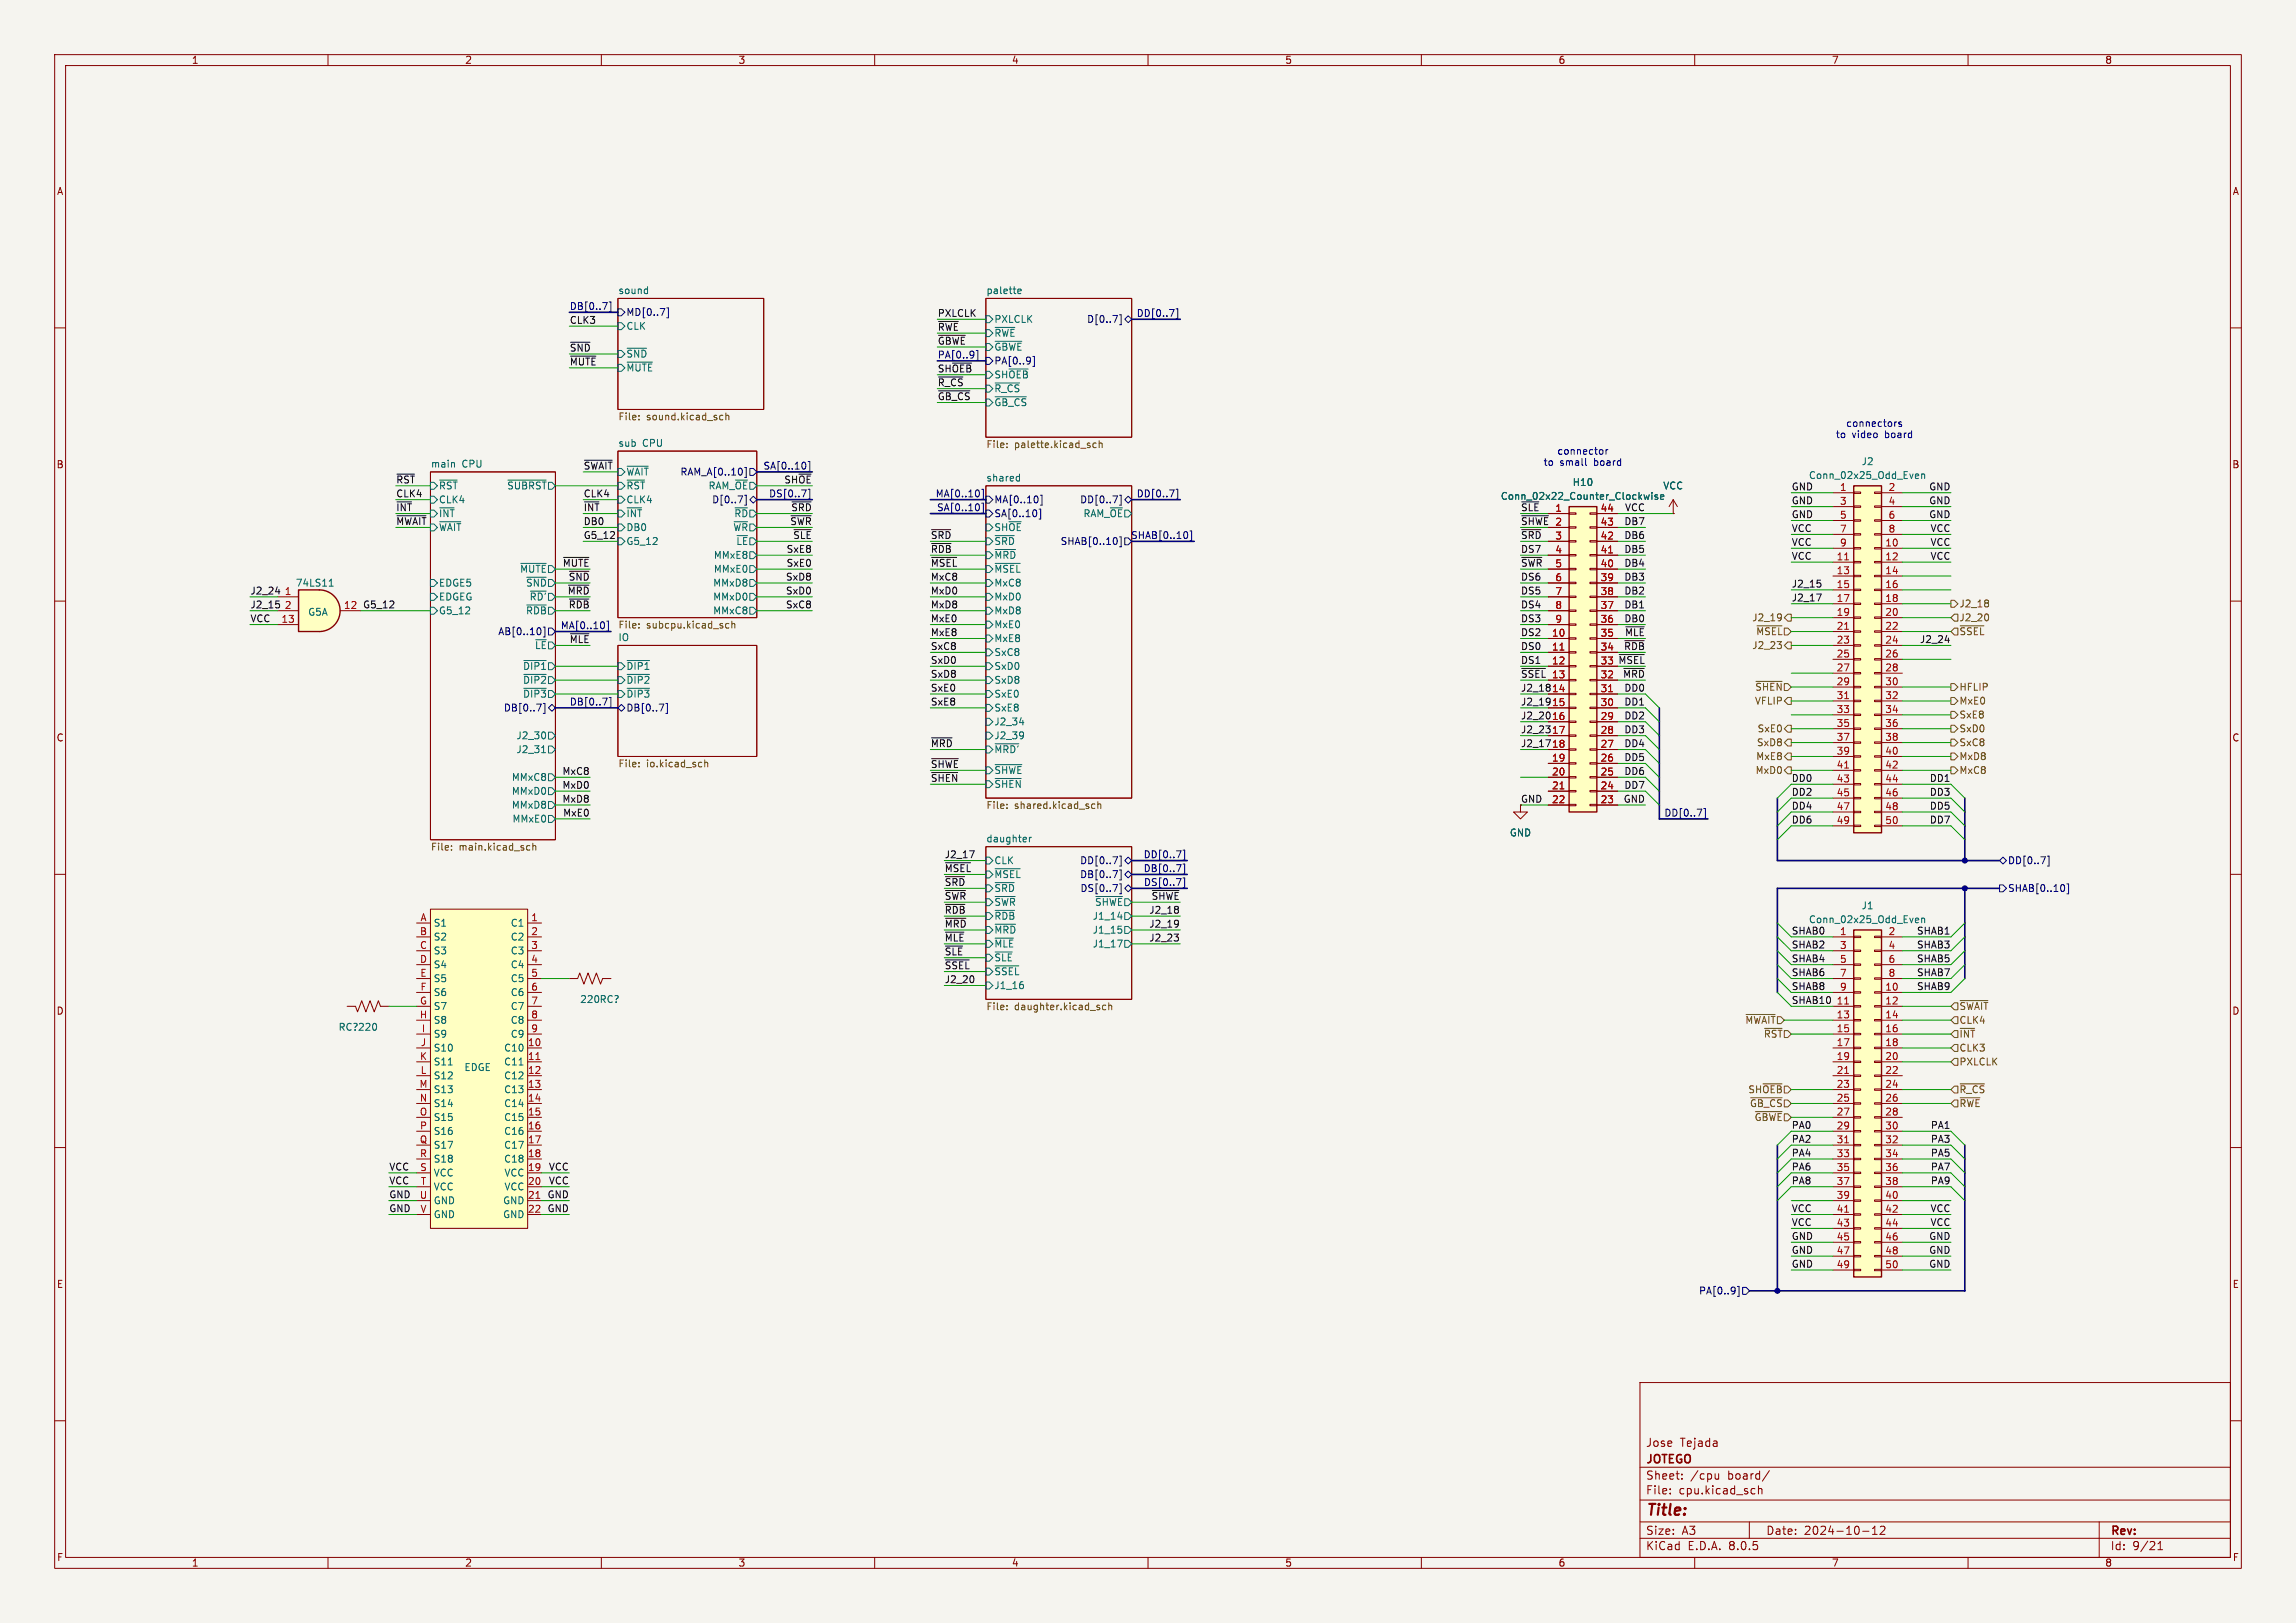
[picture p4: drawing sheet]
<svg xmlns="http://www.w3.org/2000/svg" width="420mm" height="297mm" viewBox="0 0 420 297" stroke-linecap="round" stroke-linejoin="round" font-family="sans-serif">
<defs><g id="words">
<text font-size="2.8" fill="#840000" x="301" y="277.9">Title:</text>
<g font-size="2.1" fill="#840000">
<text x="301" y="268.2">JOTEGO</text>
<text x="301" y="265">Jose</text>
<text x="307.3" y="265">Tejada</text>
<text x="301" y="273.7">File:</text>
<text x="301" y="271">Sheet:</text>
<text x="307.1" y="273.7">cpu.kicad_sch</text>
<text x="309.2" y="271">/cpu</text>
<text x="316.1" y="271">board/</text>
<text x="301" y="281.1">Size:</text>
<text x="307.6" y="281.1">A3</text>
<text x="323" y="281.1">Date:</text>
<text x="330" y="281.1">2024-10-12</text>
<text x="386" y="281.3">Rev:</text>
<text x="301" y="283.9">KiCad</text>
<text x="308.7" y="283.9">E.D.A.</text>
<text x="316.3" y="283.9">8.0.5</text>
<text x="386" y="283.9">Id:</text>
<text x="390.1" y="283.9">9/21</text>
</g>
<g font-size="1.8" fill="#840000">
<text x="35" y="11.9">1</text>
<text x="85" y="11.9">2</text>
<text x="135" y="11.9">3</text>
<text x="185" y="11.9">4</text>
<text x="235" y="11.9">5</text>
<text x="285" y="11.9">6</text>
<text x="335" y="11.9">7</text>
<text x="385" y="11.9">8</text>
<text x="10.3" y="35.9">A</text>
<text x="408.3" y="35.9">A</text>
<text x="10.3" y="85.9">B</text>
<text x="408.2" y="85.9">B</text>
<text x="10.3" y="135.9">C</text>
<text x="408.2" y="135.9">C</text>
<text x="278.1" y="147">GND</text>
<text x="10.3" y="185.9">D</text>
<text x="408.2" y="185.9">D</text>
<text x="10.3" y="235.9">E</text>
<text x="408.3" y="235.9">E</text>
<text x="10.3" y="285.9">F</text>
<text x="35" y="286.9">1</text>
<text x="85" y="286.9">2</text>
<text x="135" y="286.9">3</text>
<text x="185" y="286.9">4</text>
<text x="235" y="286.9">5</text>
<text x="285" y="286.9">6</text>
<text x="335" y="286.9">7</text>
<text x="385" y="286.9">8</text>
<text x="408.3" y="285.9">F</text>
</g>
<g font-size="1.8" fill="#006464">
<text x="113" y="53.9">sound</text>
<text x="180.3" y="53.9">palette</text>
<text x="181.8" y="59.3">PXLCLK</text>
<text x="114.5" y="65.6">~{SND}</text>
<text x="114.5" y="60.6">CLK</text>
<text x="181.8" y="61.8">~{RWE}</text>
<text x="114.5" y="68.2">~{MUTE}</text>
<text x="181.8" y="72">~{R_CS}</text>
<text x="181.8" y="69.4">SH~{OEB}</text>
<text x="181.8" y="74.5">~{GB_CS}</text>
<text x="113" y="81.8">sub</text>
<text x="117.5" y="81.8">CPU</text>
<text x="78.7" y="85.6">main</text>
<text x="80.2" y="89.8">~{RST}</text>
<text x="84.5" y="85.6">CPU</text>
<text x="92.7" y="89.8">~{SUBRST}</text>
<text x="114.5" y="89.8">~{RST}</text>
<text x="114.5" y="87.2">~{WAIT}</text>
<text x="180.3" y="88.2">shared</text>
<text x="287.6" y="89.1">H10</text>
<text x="304.2" y="89.8">VCC</text>
<text x="330.8" y="87.9">Conn_02x25_Odd_Even</text>
<text x="340.4" y="85.3">J2</text>
<text x="80.2" y="94.8">~{INT}</text>
<text x="80.2" y="92.3">CLK4</text>
<text x="114.5" y="92.3">CLK4</text>
<text x="114.5" y="94.8">~{INT}</text>
<text x="134.2" y="94.8">~{RD}</text>
<text x="198.1" y="94.8">RAM_~{OE}</text>
<text x="274.4" y="91.7">Conn_02x22_Counter_Clockwise</text>
<text x="80.2" y="97.4">~{WAIT}</text>
<text x="114.5" y="97.4">DB0</text>
<text x="114.5" y="99.9">G5_12</text>
<text x="134" y="97.4">~{WR}</text>
<text x="134.6" y="99.9">~{LE}</text>
<text x="181.8" y="99.9">~{SRD}</text>
<text x="181.8" y="97.4">SH~{OE}</text>
<text x="54" y="107.5">74LS11</text>
<text x="80.2" y="107.5">EDGE5</text>
<text x="95" y="105">~{MUTE}</text>
<text x="96.1" y="107.5">~{SND}</text>
<text x="130.4" y="107.5">MMxD8</text>
<text x="130.5" y="105">MMxE0</text>
<text x="130.5" y="102.5">MMxE8</text>
<text x="181.8" y="102.5">~{MRD}</text>
<text x="181.8" y="105">~{MSEL}</text>
<text x="181.8" y="107.5">MxC8</text>
<text x="56.3" y="112.9">G5A</text>
<text x="80.2" y="110.1">EDGEG</text>
<text x="80.2" y="112.6">G5_12</text>
<text x="96.1" y="112.6">~{RDB}</text>
<text x="96.8" y="110.1">~{RD'}</text>
<text x="130.4" y="110.1">MMxD0</text>
<text x="130.4" y="112.6">MMxC8</text>
<text x="181.8" y="110.1">MxD0</text>
<text x="181.8" y="112.6">MxD8</text>
<text x="97.8" y="119">~{LE}</text>
<text x="113" y="117.4">IO</text>
<text x="181.8" y="115.2">MxE0</text>
<text x="181.8" y="117.7">MxE8</text>
<text x="95.6" y="125.3">~{DIP2}</text>
<text x="95.6" y="122.8">~{DIP1}</text>
<text x="114.5" y="122.8">~{DIP1}</text>
<text x="114.5" y="125.3">~{DIP2}</text>
<text x="181.8" y="120.2">SxC8</text>
<text x="181.8" y="122.8">SxD0</text>
<text x="181.8" y="125.3">SxD8</text>
<text x="181.8" y="127.9">SxE0</text>
<text x="181.8" y="130.4">SxE8</text>
<text x="94.4" y="135.5">J2_30</text>
<text x="181.8" y="135.5">J2_39</text>
<text x="181.8" y="132.9">J2_34</text>
<text x="93.5" y="143.1">MMxC8</text>
<text x="94.4" y="138">J2_31</text>
<text x="181.8" y="141.8">~{SHWE}</text>
<text x="181.8" y="138">~{MRD'}</text>
<text x="93.5" y="148.2">MMxD8</text>
<text x="93.5" y="145.6">MMxD0</text>
<text x="181.8" y="144.4">~{SHEN}</text>
<text x="93.6" y="150.7">MMxE0</text>
<text x="180.3" y="154.2">daughter</text>
<text x="276.1" y="153.3">GND</text>
<text x="181.8" y="158.3">CLK</text>
<text x="181.8" y="160.9">~{MSEL}</text>
<text x="181.8" y="163.4">~{SRD}</text>
<text x="181.8" y="166">~{SWR}</text>
<text x="200.2" y="166">~{SHWE}</text>
<text x="340.4" y="166.6">J1</text>
<text x="79.2" y="169.8">S1</text>
<text x="79.2" y="172.3">S2</text>
<text x="93.3" y="169.8">C1</text>
<text x="93.3" y="172.3">C2</text>
<text x="181.8" y="168.5">~{RDB}</text>
<text x="181.8" y="171">~{MRD}</text>
<text x="181.8" y="173.6">~{MLE}</text>
<text x="199.8" y="168.5">J1_14</text>
<text x="199.8" y="171">J1_15</text>
<text x="199.8" y="173.6">J1_17</text>
<text x="330.8" y="169.1">Conn_02x25_Odd_Even</text>
<text x="79.2" y="174.9">S3</text>
<text x="79.2" y="177.4">S4</text>
<text x="79.2" y="179.9">S5</text>
<text x="93.3" y="174.9">C3</text>
<text x="93.3" y="177.4">C4</text>
<text x="93.3" y="179.9">C5</text>
<text x="181.8" y="176.1">~{SLE}</text>
<text x="181.8" y="178.7">~{SSEL}</text>
<text x="79.2" y="182.5">S6</text>
<text x="79.2" y="185">S7</text>
<text x="93.3" y="182.5">C6</text>
<text x="93.3" y="185">C7</text>
<text x="106" y="183.7">220 RC?</text>
<text x="181.8" y="181.2">J1_16</text>
<text x="61.8" y="188.8">RC?220</text>
<text x="79.2" y="187.6">S8</text>
<text x="79.2" y="190.1">S9</text>
<text x="93.3" y="187.6">C8</text>
<text x="93.3" y="190.1">C9</text>
<text x="79.2" y="192.6">S10</text>
<text x="79.2" y="195.2">S11</text>
<text x="79.2" y="197.7">S12</text>
<text x="84.9" y="196.2">EDGE</text>
<text x="92.1" y="192.6">C10</text>
<text x="92.1" y="195.2">C11</text>
<text x="92.1" y="197.7">C12</text>
<text x="79.2" y="200.3">S13</text>
<text x="79.2" y="202.8">S14</text>
<text x="92.1" y="200.3">C13</text>
<text x="92.1" y="202.8">C14</text>
<text x="79.2" y="205.3">S15</text>
<text x="79.2" y="207.9">S16</text>
<text x="92.1" y="205.3">C15</text>
<text x="92.1" y="207.9">C16</text>
<text x="79.2" y="210.4">S17</text>
<text x="79.2" y="213">S18</text>
<text x="79.2" y="215.5">VCC</text>
<text x="92.1" y="210.4">C17</text>
<text x="92.1" y="213">C18</text>
<text x="92.2" y="215.5">VCC</text>
<text x="79.2" y="218">VCC</text>
<text x="79.2" y="220.6">GND</text>
<text x="91.9" y="220.6">GND</text>
<text x="92.2" y="218">VCC</text>
<text x="79.2" y="223.1">GND</text>
<text x="91.9" y="223.1">GND</text>
</g>
<g font-size="1.8" fill="#000084">
<text x="104.1" y="56.8">DB[0..7]</text>
<text x="114.5" y="58">MD[0..7]</text>
<text x="198.8" y="59.3">D[0..7]</text>
<text x="207.8" y="58.1">DD[0..7]</text>
<text x="171.4" y="65.7">PA[0..9]</text>
<text x="181.8" y="64.4">~{GBWE}</text>
<text x="181.8" y="66.9">PA[0..9]</text>
<text x="124.4" y="87.2">RAM_A[0..10]</text>
<text x="129.5" y="89.8">RAM_~{OE}</text>
<text x="139.6" y="86">SA[0..10]</text>
<text x="130.2" y="92.3">D[0..7]</text>
<text x="140.6" y="91.1">DS[0..7]</text>
<text x="171.1" y="91.1">MA[0..10]</text>
<text x="171.3" y="93.6">SA[0..10]</text>
<text x="181.8" y="92.3">MA[0..10]</text>
<text x="181.8" y="94.8">SA[0..10]</text>
<text x="197.5" y="92.3">DD[0..7]</text>
<text x="207.8" y="91.1">DD[0..7]</text>
<text x="193.9" y="99.9">SHAB[0..10]</text>
<text x="206.8" y="98.7">SHAB[0..10]</text>
<text x="91" y="116.4">AB[0..10]</text>
<text x="102.5" y="115.2">MA[0..10]</text>
<text x="92.1" y="130.4">DB[0..7]</text>
<text x="95.6" y="127.9">~{DIP3}</text>
<text x="104.1" y="129.2">DB[0..7]</text>
<text x="114.5" y="127.9">~{DIP3}</text>
<text x="114.5" y="130.4">DB[0..7]</text>
<text x="304.4" y="149.5">DD[0..7]</text>
<text x="197.5" y="158.3">DD[0..7]</text>
<text x="197.5" y="160.9">DB[0..7]</text>
<text x="209.1" y="157.1">DD[0..7]</text>
<text x="209.1" y="159.7">DB[0..7]</text>
<text x="367.2" y="158.3">DD[0..7]</text>
<text x="197.5" y="163.4">DS[0..7]</text>
<text x="209.2" y="162.2">DS[0..7]</text>
<text x="367.2" y="163.4">SHAB[0..10]</text>
<text x="310.7" y="237.1">PA[0..9]</text>
</g>
<g font-size="1.8" fill="#0f0f0f">
<text x="104.1" y="59.3">CLK3</text>
<text x="171.4" y="58.1">PXLCLK</text>
<text x="104.1" y="64.4">~{SND}</text>
<text x="171.4" y="60.6">~{RWE}</text>
<text x="171.4" y="63.2">~{GBWE}</text>
<text x="104.1" y="67">~{MUTE}</text>
<text x="171.4" y="68.2">SH~{OEB}</text>
<text x="171.4" y="70.8">~{R_CS}</text>
<text x="171.4" y="73.3">~{GB_CS}</text>
<text x="72.4" y="88.6">~{RST}</text>
<text x="106.7" y="86">~{SWAIT}</text>
<text x="143.4" y="88.6">SH~{OE}</text>
<text x="327.7" y="89.8">GND</text>
<text x="352.8" y="89.8">GND</text>
<text x="72.4" y="91.1">CLK4</text>
<text x="72.4" y="93.6">~{INT}</text>
<text x="106.7" y="93.6">~{INT}</text>
<text x="106.7" y="91.1">CLK4</text>
<text x="144.6" y="93.6">~{SRD}</text>
<text x="278.1" y="93.6">~{SLE} 1</text>
<text x="297.2" y="93.6">VCC</text>
<text x="327.7" y="94.9">GND</text>
<text x="327.7" y="92.4">GND</text>
<text x="352.8" y="92.4">GND</text>
<text x="352.8" y="94.9">GND</text>
<text x="72.4" y="96.2">~{MWAIT}</text>
<text x="106.7" y="96.2">DB0</text>
<text x="106.7" y="98.7">G5_12</text>
<text x="143.8" y="101.3">SxE8</text>
<text x="144.5" y="96.2">~{SWR}</text>
<text x="145" y="98.7">~{SLE}</text>
<text x="170.2" y="101.3">~{RDB}</text>
<text x="170.2" y="98.7">~{SRD}</text>
<text x="278.1" y="98.7">~{SRD} 3</text>
<text x="278.1" y="101.3">DS7</text>
<text x="278.1" y="96.2">~{SHWE}</text>
<text x="297" y="96.2">DB7</text>
<text x="297" y="98.7">DB6</text>
<text x="297" y="101.3">DB5</text>
<text x="327.7" y="97.4">VCC</text>
<text x="327.7" y="100">VCC</text>
<text x="353" y="100">VCC</text>
<text x="353" y="97.4">VCC</text>
<text x="102.8" y="103.8">~{MUTE}</text>
<text x="103.9" y="106.3">~{SND}</text>
<text x="143.7" y="106.3">SxD8</text>
<text x="143.8" y="103.8">SxE0</text>
<text x="170.2" y="106.3">MxC8</text>
<text x="170.2" y="103.8">~{MSEL}</text>
<text x="278.1" y="103.8">~{SWR}5</text>
<text x="278.1" y="106.3">DS6</text>
<text x="297" y="103.8">DB4</text>
<text x="297" y="106.3">DB3</text>
<text x="327.7" y="107.6">J2_15</text>
<text x="327.7" y="102.5">VCC</text>
<text x="353" y="102.5">VCC</text>
<text x="45.7" y="108.9">J2_24</text>
<text x="45.7" y="114">VCC</text>
<text x="45.7" y="111.4">J2_15</text>
<text x="66.3" y="111.4">G5_12</text>
<text x="103.8" y="108.9">~{MRD}</text>
<text x="103.9" y="111.4">~{RDB}</text>
<text x="143.7" y="108.9">SxD0</text>
<text x="143.7" y="111.4">SxC8</text>
<text x="170.2" y="111.4">MxD8</text>
<text x="170.2" y="108.9">MxD0</text>
<text x="170.2" y="114">MxE0</text>
<text x="278.1" y="108.9">DS5</text>
<text x="278.1" y="111.4">DS4</text>
<text x="278.1" y="114">DS3</text>
<text x="297" y="108.9">DB2</text>
<text x="297" y="114">DB0</text>
<text x="297" y="111.4">DB1</text>
<text x="327.7" y="110.1">J2_17</text>
<text x="104.1" y="117.8">~{MLE}</text>
<text x="170.2" y="116.5">MxE8</text>
<text x="170.2" y="119">SxC8</text>
<text x="278.1" y="116.5">DS2</text>
<text x="278.1" y="119">DS0</text>
<text x="297" y="119">~{RDB}</text>
<text x="297.2" y="116.5">~{MLE}</text>
<text x="351.1" y="117.8">J2_24</text>
<text x="170.2" y="124.1">SxD8</text>
<text x="170.2" y="121.6">SxD0</text>
<text x="278.1" y="121.6">DS1</text>
<text x="278.1" y="124.1">~{SSEL}</text>
<text x="295.9" y="121.6">~{MSEL}</text>
<text x="296.8" y="124.1">~{MRD}</text>
<text x="170.2" y="126.7">SxE0</text>
<text x="170.2" y="129.2">SxE8</text>
<text x="278.1" y="131.7">J2_20</text>
<text x="278.1" y="126.7">J2_18</text>
<text x="278.1" y="129.2">J2_19</text>
<text x="297" y="126.7">DD0</text>
<text x="297" y="131.7">DD2</text>
<text x="297" y="129.2">DD1</text>
<text x="170.2" y="136.8">~{MRD}</text>
<text x="278.1" y="136.8">J2_17</text>
<text x="278.1" y="134.3">J2_23</text>
<text x="297" y="134.3">DD3</text>
<text x="297" y="136.8">DD4</text>
<text x="102.8" y="141.9">MxC8</text>
<text x="170.2" y="143.2">~{SHEN}</text>
<text x="170.2" y="140.6">~{SHWE}</text>
<text x="297" y="141.9">DD6</text>
<text x="297" y="139.4">DD5</text>
<text x="327.7" y="143.2">DD0</text>
<text x="352.9" y="143.2">DD1</text>
<text x="102.8" y="144.4">MxD0</text>
<text x="102.8" y="147">MxD8</text>
<text x="102.9" y="149.5">MxE0</text>
<text x="296.9" y="147">GND</text>
<text x="297" y="144.4">DD7</text>
<text x="327.7" y="148.2">DD4</text>
<text x="327.7" y="145.7">DD2</text>
<text x="352.9" y="145.7">DD3</text>
<text x="352.9" y="148.2">DD5</text>
<text x="327.7" y="150.8">DD6</text>
<text x="352.9" y="150.8">DD7</text>
<text x="172.7" y="159.7">~{MSEL}</text>
<text x="172.7" y="157.1">J2_17</text>
<text x="172.7" y="167.3">~{RDB}</text>
<text x="172.7" y="162.2">~{SRD}</text>
<text x="172.7" y="164.8">~{SWR}</text>
<text x="210.1" y="167.3">J2_18</text>
<text x="210.6" y="164.8">~{SHWE}</text>
<text x="172.7" y="169.8">~{MRD}</text>
<text x="172.7" y="172.4">~{MLE}</text>
<text x="210.1" y="169.8">J2_19</text>
<text x="210.1" y="172.4">J2_23</text>
<text x="327.7" y="171.1">SHAB0</text>
<text x="327.7" y="173.6">SHAB2</text>
<text x="350.6" y="171.1">SHAB1</text>
<text x="350.6" y="173.6">SHAB3</text>
<text x="172.7" y="177.5">~{SSEL}</text>
<text x="172.7" y="180">J2_20</text>
<text x="172.7" y="174.9">~{SLE}</text>
<text x="327.7" y="178.7">SHAB6</text>
<text x="327.7" y="176.2">SHAB4</text>
<text x="350.6" y="178.7">SHAB7</text>
<text x="350.6" y="176.2">SHAB5</text>
<text x="327.7" y="181.3">SHAB8</text>
<text x="327.7" y="183.8">SHAB10</text>
<text x="350.6" y="181.3">SHAB9</text>
<text x="327.7" y="209.2">PA2</text>
<text x="327.7" y="206.7">PA0</text>
<text x="353.1" y="206.7">PA1</text>
<text x="353.1" y="209.2">PA3</text>
<text x="71.1" y="214.3">VCC</text>
<text x="100.3" y="214.3">VCC</text>
<text x="327.7" y="214.3">PA6</text>
<text x="327.7" y="211.7">PA4</text>
<text x="353.1" y="214.3">PA7</text>
<text x="353.1" y="211.7">PA5</text>
<text x="71.1" y="219.4">GND</text>
<text x="71.1" y="216.8">VCC</text>
<text x="71.1" y="221.9">GND</text>
<text x="100.1" y="219.4">GND</text>
<text x="100.1" y="221.9">GND</text>
<text x="100.3" y="216.8">VCC</text>
<text x="327.7" y="221.9">VCC</text>
<text x="327.7" y="216.8">PA8</text>
<text x="353" y="221.9">VCC</text>
<text x="353.1" y="216.8">PA9</text>
<text x="327.7" y="227">GND</text>
<text x="327.7" y="224.4">VCC</text>
<text x="352.8" y="227">GND</text>
<text x="353" y="224.4">VCC</text>
<text x="327.7" y="229.5">GND</text>
<text x="327.7" y="232.1">GND</text>
<text x="352.8" y="229.5">GND</text>
<text x="352.8" y="232.1">GND</text>
</g>
<g font-size="1.8" fill="#725600">
<text x="113" y="77.2">File:</text>
<text x="118.3" y="77.2">sound.kicad_sch</text>
<text x="180.3" y="82.3">File:</text>
<text x="185.6" y="82.3">palette.kicad_sch</text>
<text x="320.4" y="113.9">J2_19</text>
<text x="358.3" y="111.4">J2_18</text>
<text x="358.3" y="113.9">J2_20</text>
<text x="113" y="115.3">File:</text>
<text x="118.3" y="115.3">subcpu.kicad_sch</text>
<text x="320.4" y="119">J2_23</text>
<text x="321.2" y="116.4">~{MSEL}</text>
<text x="358.3" y="116.4">~{SSEL}</text>
<text x="320.9" y="129.1">VFLIP</text>
<text x="321" y="126.6">~{SHEN}</text>
<text x="358.3" y="131.7">SxE8</text>
<text x="358.3" y="129.1">MxE0</text>
<text x="358.3" y="126.6">HFLIP</text>
<text x="321.3" y="136.8">SxD8</text>
<text x="321.4" y="134.2">SxE0</text>
<text x="358.3" y="134.2">SxD0</text>
<text x="358.3" y="136.8">SxC8</text>
<text x="113" y="140.7">File:</text>
<text x="118.3" y="140.7">io.kicad_sch</text>
<text x="321" y="141.8">MxD0</text>
<text x="321.2" y="139.3">MxE8</text>
<text x="358.3" y="141.8">MxC8</text>
<text x="358.3" y="139.3">MxD8</text>
<text x="180.3" y="148.4">File:</text>
<text x="185.6" y="148.4">shared.kicad_sch</text>
<text x="78.7" y="156">File:</text>
<text x="84" y="156">main.kicad_sch</text>
<text x="180.3" y="185.2">File:</text>
<text x="185.6" y="185.2">daughter.kicad_sch</text>
<text x="358.3" y="185">~{SWAIT}</text>
<text x="319.2" y="187.6">~{MWAIT}</text>
<text x="322.5" y="190.1">~{RST}</text>
<text x="358.3" y="187.6">CLK4</text>
<text x="358.3" y="190.1">~{INT}</text>
<text x="358.3" y="192.6">CLK3</text>
<text x="358.3" y="195.2">PXLCLK</text>
<text x="319.7" y="200.3">SH~{OEB}</text>
<text x="320" y="202.8">~{GB_CS}</text>
<text x="358.3" y="202.8">~{RWE}</text>
<text x="358.3" y="200.3">~{R_CS}</text>
<text x="320.9" y="205.3">~{GBWE}</text>
</g>
<g font-size="1.8" fill="#0000c2">
<text x="284.8" y="83.4">connector</text>
<text x="335.7" y="80.4">to</text>
<text x="337.6" y="78.3">connectors</text>
<text x="338.8" y="80.4">video</text>
<text x="344.9" y="80.4">board</text>
<text x="282.3" y="85.5">to</text>
<text x="285.3" y="85.5">small</text>
<text x="291.7" y="85.5">board</text>
</g>
<g font-size="1.8" fill="#a90000">
<text x="336.5" y="89.9">1</text>
<text x="345.4" y="89.9">2</text>
<text x="284.4" y="93.7">1</text>
<text x="292.7" y="93.7">44</text>
<text x="336.5" y="92.5">3</text>
<text x="336.5" y="95">5</text>
<text x="345.4" y="92.5">4</text>
<text x="345.4" y="95">6</text>
<text x="284.4" y="96.3">2</text>
<text x="284.4" y="101.3">4</text>
<text x="284.4" y="98.8">3</text>
<text x="292.7" y="101.3">41</text>
<text x="292.7" y="98.8">42</text>
<text x="292.7" y="96.3">43</text>
<text x="336.5" y="97.5">7</text>
<text x="336.5" y="100.1">9</text>
<text x="344.8" y="100.1">10</text>
<text x="345.4" y="97.5">8</text>
<text x="284.4" y="106.4">6</text>
<text x="284.4" y="103.9">5</text>
<text x="292.7" y="106.4">39</text>
<text x="292.7" y="103.9">40</text>
<text x="335.9" y="102.6">11</text>
<text x="335.9" y="105.2">13</text>
<text x="335.9" y="107.7">15</text>
<text x="344.8" y="102.6">12</text>
<text x="344.8" y="105.2">14</text>
<text x="344.8" y="107.7">16</text>
<text x="52" y="109">1</text>
<text x="52" y="111.5">2</text>
<text x="62.8" y="111.5">12</text>
<text x="284.4" y="109">7</text>
<text x="284.4" y="111.5">8</text>
<text x="292.7" y="111.5">37</text>
<text x="292.7" y="109">38</text>
<text x="335.9" y="110.2">17</text>
<text x="335.9" y="112.8">19</text>
<text x="344.8" y="110.2">18</text>
<text x="344.8" y="112.8">20</text>
<text x="51.4" y="114">13</text>
<text x="283.8" y="116.6">10</text>
<text x="283.8" y="119.1">11</text>
<text x="284.4" y="114">9</text>
<text x="292.7" y="119.1">34</text>
<text x="292.7" y="116.6">35</text>
<text x="292.7" y="114">36</text>
<text x="335.9" y="115.3">21</text>
<text x="335.9" y="117.9">23</text>
<text x="344.8" y="115.3">22</text>
<text x="344.8" y="117.9">24</text>
<text x="283.8" y="121.7">12</text>
<text x="283.8" y="124.2">13</text>
<text x="292.7" y="124.2">32</text>
<text x="292.7" y="121.7">33</text>
<text x="335.9" y="120.4">25</text>
<text x="335.9" y="122.9">27</text>
<text x="335.9" y="125.5">29</text>
<text x="344.8" y="120.4">26</text>
<text x="344.8" y="122.9">28</text>
<text x="344.8" y="125.5">30</text>
<text x="283.8" y="126.7">14</text>
<text x="283.8" y="129.3">15</text>
<text x="283.8" y="131.8">16</text>
<text x="292.7" y="131.8">29</text>
<text x="292.7" y="129.3">30</text>
<text x="292.7" y="126.7">31</text>
<text x="335.9" y="128">31</text>
<text x="335.9" y="130.6">33</text>
<text x="344.8" y="128">32</text>
<text x="344.8" y="130.6">34</text>
<text x="283.8" y="134.4">17</text>
<text x="283.8" y="136.9">18</text>
<text x="292.7" y="136.9">27</text>
<text x="292.7" y="134.4">28</text>
<text x="335.9" y="133.1">35</text>
<text x="335.9" y="135.6">37</text>
<text x="344.8" y="133.1">36</text>
<text x="344.8" y="135.6">38</text>
<text x="283.8" y="139.4">19</text>
<text x="283.8" y="142">20</text>
<text x="292.7" y="142">25</text>
<text x="292.7" y="139.4">26</text>
<text x="335.9" y="138.2">39</text>
<text x="335.9" y="140.7">41</text>
<text x="335.9" y="143.3">43</text>
<text x="344.8" y="138.2">40</text>
<text x="344.8" y="140.7">42</text>
<text x="344.8" y="143.3">44</text>
<text x="283.8" y="144.5">21</text>
<text x="283.8" y="147.1">22</text>
<text x="292.7" y="147.1">23</text>
<text x="292.7" y="144.5">24</text>
<text x="335.9" y="145.8">45</text>
<text x="335.9" y="148.3">47</text>
<text x="344.8" y="145.8">46</text>
<text x="344.8" y="148.3">48</text>
<text x="335.9" y="150.9">49</text>
<text x="344.8" y="150.9">50</text>
<text x="76.7" y="171.2">B</text>
<text x="76.7" y="173.7">C</text>
<text x="76.8" y="168.7">A</text>
<text x="97.1" y="168.7">1</text>
<text x="97.1" y="171.2">2</text>
<text x="97.1" y="173.7">3</text>
<text x="336.5" y="171.2">1</text>
<text x="336.5" y="173.7">3</text>
<text x="345.4" y="171.2">2</text>
<text x="345.4" y="173.7">4</text>
<text x="76.7" y="176.3">D</text>
<text x="76.8" y="178.8">E</text>
<text x="97.1" y="176.3">4</text>
<text x="97.1" y="178.8">5</text>
<text x="336.5" y="176.3">5</text>
<text x="336.5" y="178.8">7</text>
<text x="345.4" y="176.3">6</text>
<text x="345.4" y="178.8">8</text>
<text x="76.7" y="183.9">G</text>
<text x="76.8" y="181.4">F</text>
<text x="97.1" y="181.4">6</text>
<text x="97.1" y="183.9">7</text>
<text x="335.9" y="183.9">11</text>
<text x="336.5" y="181.4">9</text>
<text x="344.8" y="181.4">10</text>
<text x="344.8" y="183.9">12</text>
<text x="76.7" y="186.4">H</text>
<text x="76.9" y="191.5">J</text>
<text x="77.1" y="189">I</text>
<text x="96.5" y="191.5">10</text>
<text x="97.1" y="186.4">8</text>
<text x="97.1" y="189">9</text>
<text x="335.9" y="186.4">13</text>
<text x="335.9" y="189">15</text>
<text x="335.9" y="191.5">17</text>
<text x="344.8" y="186.4">14</text>
<text x="344.8" y="189">16</text>
<text x="344.8" y="191.5">18</text>
<text x="76.7" y="194.1">K</text>
<text x="76.9" y="196.6">L</text>
<text x="96.5" y="194.1">11</text>
<text x="96.5" y="196.6">12</text>
<text x="335.9" y="194.1">19</text>
<text x="335.9" y="196.6">21</text>
<text x="344.8" y="194.1">20</text>
<text x="344.8" y="196.6">22</text>
<text x="76.6" y="199.1">M</text>
<text x="76.7" y="201.7">N</text>
<text x="96.5" y="199.1">13</text>
<text x="96.5" y="201.7">14</text>
<text x="335.9" y="199.1">23</text>
<text x="335.9" y="201.7">25</text>
<text x="344.8" y="199.1">24</text>
<text x="344.8" y="201.7">26</text>
<text x="76.7" y="204.2">O</text>
<text x="76.7" y="209.3">Q</text>
<text x="76.7" y="206.8">P</text>
<text x="96.5" y="204.2">15</text>
<text x="96.5" y="206.8">16</text>
<text x="96.5" y="209.3">17</text>
<text x="335.9" y="204.2">27</text>
<text x="335.9" y="206.8">29</text>
<text x="335.9" y="209.3">31</text>
<text x="344.8" y="204.2">28</text>
<text x="344.8" y="206.8">30</text>
<text x="344.8" y="209.3">32</text>
<text x="76.7" y="211.8">R</text>
<text x="76.8" y="214.4">S</text>
<text x="96.5" y="211.8">18</text>
<text x="96.5" y="214.4">19</text>
<text x="335.9" y="211.8">33</text>
<text x="335.9" y="214.4">35</text>
<text x="344.8" y="211.8">34</text>
<text x="344.8" y="214.4">36</text>
<text x="76.7" y="219.5">U</text>
<text x="76.8" y="222">V</text>
<text x="76.9" y="216.9">T</text>
<text x="96.5" y="216.9">20</text>
<text x="96.5" y="219.5">21</text>
<text x="96.5" y="222">22</text>
<text x="335.9" y="216.9">37</text>
<text x="335.9" y="219.5">39</text>
<text x="335.9" y="222">41</text>
<text x="344.8" y="216.9">38</text>
<text x="344.8" y="219.5">40</text>
<text x="344.8" y="222">42</text>
<text x="335.9" y="224.5">43</text>
<text x="335.9" y="227.1">45</text>
<text x="344.8" y="224.5">44</text>
<text x="344.8" y="227.1">46</text>
<text x="335.9" y="229.6">47</text>
<text x="335.9" y="232.2">49</text>
<text x="344.8" y="229.6">48</text>
<text x="344.8" y="232.2">50</text>
</g>
</g></defs>
<path d="M0 0h420v297h-420z" fill="#f5f4ef" stroke="#f5f4ef" stroke-width=".18"/>
<g fill="none" stroke="#840000" stroke-width=".18">
<path d="M10 10h400v277h-400zM12 12h396v273h-396zM60 10v2M110 10v2M160 10v2M210 10v2M260 10v2M310 10v2M360 10v2M10 60h2M113 54.6h26.7v20.3h-26.7zM180.3 54.6h26.7v25.4h-26.7z"/>
<path d="M408 60h2M78.7 86.4h22.9v67.3h-22.9zM113 82.6h25.4v30.4h-25.4zM180.3 88.9h26.7v57.2h-26.7zM10 110h2M113 118.1h25.4v20.3h-25.4zM408 110h2M10 160h2M180.3 154.9h26.7v28h-26.7zM408 160h2M10 210h2M408 210h2"/>
<path d="M10 260h2M300 253h108v32h-108zM408 260h2M300 278.5h108M300 274.5h108M300 268.5h108M305.5 273.2v.2M305.5 272.5v.1M307.7 270.5v.2M307.7 269.8v.1M313.7 270.5l.2 .2 .5-.2M314.4 269.7v1"/>
<path d="M320 278.5v3M320.9 272.4l.1 .1M321 273.3l-.1 .1M321.7 271.9v1.5M321.7 272.5l.2-.1 .3 .1 .1 .9M323.7 269.1l-1.3 1.9M342.5 279.7l.4-.4v1.5M343.9 279.4l.6-.1 .2 .1 .1 .3-.9 1.1h.9M384 278.5v6.5M60 285v2M110 285v2M160 285v2"/>
<path d="M210 285v2M260 285v2M300 281.5h108M310 285v2M340.7 280.2h1.2M342.5 280.8h.9M360 285v2M394.7 283.6h.9M394.7 282.5l.5-.4v1.5"/>
</g>
<g fill="none" stroke="#006464" stroke-width=".18">
<path d="M113 59.1h.7l.6 .6-.6 .6h-.7zM118.3 52.9h.2M118.5 52.5v1.2M118.5 53.7h-.2M180.3 57.8h.7l.6 .6-.6 .7h-.7zM182 59.9h3.6M186.2 53.6l.2 .1h.3M186.2 53.1l.2-.2h.2l.2 .2v.1l-.6 .1M113 64.1h.7l.6 .7-.6 .6h-.7zM113 66.7h.7l.6 .6-.6 .6h-.7zM114.7 63.7h3.6M114.7 66.3h4.7"/>
<path d="M180.3 60.3h.7l.6 .7-.6 .6h-.7zM180.3 62.9h.7l.6 .6-.6 .6h-.7zM180.3 70.5h.7l.6 .6-.6 .7h-.7zM180.3 73h.7l.6 .7-.6 .6h-.7zM180.3 67.9h.7l.6 .7-.6 .6h-.7zM182 62.5h4.9M182 70.1h4.5M182 72.6h5.8M184.6 67.5h3.5M78.7 93.3h.7l.6 .7-.6 .6h-.7zM78.7 90.8h.7l.6 .6-.6 .7h-.7zM78.7 88.3h.7l.6 .6-.6 .6h-.7z"/>
<path d="M78.7 95.9h.7l.6 .6-.6 .7h-.7zM80.4 87.9h3.2M80.4 95.5h3.9M83.1 84.7v.8M92.9 87.9h7M113 90.8h.7l.6 .6-.6 .7h-.7zM113 93.3h.7l.6 .7-.6 .6h-.7zM113 88.3h.7l.6 .6-.6 .6h-.7zM113 95.9h.7l.6 .6-.6 .7h-.7zM113 98.4h.7l.6 .7-.6 .6h-.7zM113 85.7h.7l.6 .7-.6 .6h-.7zM114.7 87.9h3.2"/>
<path d="M114.7 85.3h3.9M134.5 92.9h2.2M180.3 98.4h.7l.6 .7-.6 .6h-.7zM180.3 95.9h.7l.6 .6-.6 .7h-.7zM182 98h3.5M186.1 87.2h.4M186.5 86.8v1.2M186.5 88h-.4M78.7 106h.7l.6 .7-.6 .6h-.7zM78.7 108.6h.7l.6 .6-.6 .7h-.7zM78.7 111.1h.7l.6 .7-.6 .6h-.7zM95.3 103.1h4.6"/>
<path d="M96.4 110.7h3.5M96.4 105.6h3.5M97 108.2h2.9M98 117.1h1.9M137.2 106h.6l.6 .7-.6 .6h-.6zM137.2 108.6h.6l.6 .6-.6 .7h-.6zM137.2 111.1h.6l.6 .7-.6 .6h-.6zM137.2 103.5h.6l.6 .6-.6 .7h-.6zM137.2 101h.6l.6 .6-.6 .6h-.6zM180.3 101h.7l.6 .6-.6 .6h-.7zM180.3 103.5h.7l.6 .6-.6 .7h-.7zM180.3 106h.7l.6 .7-.6 .6h-.7z"/>
<path d="M180.3 118.7h.7l.6 .7-.6 .6h-.7zM180.3 108.6h.7l.6 .6-.6 .7h-.7zM180.3 113.7h.7l.6 .6-.6 .6h-.7zM180.3 111.1h.7l.6 .7-.6 .6h-.7zM180.3 116.2h.7l.6 .6-.6 .7h-.7zM182 100.6h3.8M182 103.1h4.6M95.8 120.9h4.1M95.8 123.4h4.1M95.8 126h4.1M99.1 137.7h.7M99.7 134.2v.8"/>
<path d="M100.3 134h.7l.6 .6-.6 .7h-.7zM100.3 136.5h.7l.6 .7-.6 .6h-.7zM113 121.3h.7l.6 .6-.6 .7h-.7zM113 123.8h.7l.6 .7-.6 .6h-.7zM113 126.4h.7l.6 .6-.6 .6h-.7zM114.7 120.9h4.1M114.7 123.4h4.1M114.7 126h4.1M180.3 121.3h.7l.6 .6-.6 .7h-.7zM180.3 126.4h.7l.6 .6-.6 .6h-.7zM180.3 123.8h.7l.6 .7-.6 .6h-.7zM180.3 136.5h.7l.6 .7-.6 .6h-.7z"/>
<path d="M180.3 134h.7l.6 .6-.6 .7h-.7zM180.3 131.4h.7l.6 .7-.6 .6h-.7zM180.3 128.9h.7l.6 .6-.6 .7h-.7zM182 139.9h4.9M182 136.1h4.4M186.5 132.2h.8M187.2 134.1v.8M187.2 134.5v.1M100.3 146.7h.7l.6 .6-.6 .7h-.7zM100.3 144.1h.7l.6 .7-.6 .6h-.7zM100.3 149.2h.7l.6 .7-.6 .6h-.7zM100.3 141.6h.7l.6 .6-.6 .7h-.7z"/>
<path d="M180.3 140.3h.7l.6 .7-.6 .6h-.7zM180.3 142.9h.7l.6 .6-.6 .6h-.7zM180.3 156.8h.7l.6 .7-.6 .6h-.7zM180.3 159.4h.7l.6 .6-.6 .7h-.7zM182 142.5h4.8M182 159h4.6M188.3 153.2v.9M188.7 153.2l-.4 .3M180.3 161.9h.7l.6 .7-.6 .6h-.7zM180.3 167h.7l.6 .6-.6 .7h-.7zM180.3 169.5h.7l.6 .7-.6 .6h-.7zM180.3 172.1h.7l.6 .6-.6 .7h-.7z"/>
<path d="M180.3 174.6h.7l.6 .7-.6 .6h-.7zM180.3 164.5h.7l.6 .6-.6 .6h-.7zM180.3 177.2h.7l.6 .6-.6 .6h-.7zM180.3 179.7h.7l.6 .6-.6 .7h-.7zM182 164.1h3.7M182 161.5h3.5M182 166.6h3.6M182 169.1h3.8M182 171.7h3.4M182 174.2h3.2M182 176.8h4.4M200.4 164.1h4.9"/>
<path d="M204.4 172h.9l-.6 1.3M204.5 167.8h.8M204.5 169.5h.6M205.1 170l.1 .2-.1 .5M205.7 167h.7l.6 .6-.6 .7h-.7zM205.7 169.5h.7l.6 .7-.6 .6h-.7zM205.7 172.1h.7l.6 .6-.6 .7h-.7zM187.2 180.3v.5"/>
</g>
<g fill="none" stroke="#000084" stroke-width=".18">
<path d="M113 56.5h.7l.6 .7-.6 .6h-.7zM122 56.3h.3v1.9h-.3M204.8 57.6h.3v1.8h-.3M205.7 58.4l.7-.6 .6 .6-.6 .7zM180.3 65.4h.7l.6 .6-.6 .7h-.7zM189.2 65.2v1.8h-.3M136.2 85.5h.3v1.9h-.3M136.5 90.6v1.8h-.3M137.2 85.7h.6l.6 .7-.6 .6h-.6zM137.2 91.4l.6-.6 .6 .6-.6 .7zM180.3 90.8h.7l.6 .6-.6 .7h-.7zM180.3 93.3h.7l.6 .7-.6 .6h-.7z"/>
<path d="M189.6 93.5v.8M189.8 91v.8M190.1 93.2h.3v1.8h-.3M190.3 90.6h.3v1.8h-.3M204.1 98.4a.79 .79 0 0 1 0 1.2M204.8 90.6h.3v1.8h-.3M204.8 98.2h.3v1.9h-.3M205.7 91.4l.7-.6 .6 .6-.6 .7zM205.7 98.4h.7l.6 .7-.6 .6h-.7zM98.8 115l.2 .4-.2 .6M99.4 114.8h.3v1.8h-.3M100.3 114.9h.7l.6 .7-.6 .6h-.7z"/>
<path d="M98.2 128.8h.8l-.5 1.3M99.7 128.7v1.8h-.3M100.3 129.5l.7-.6 .6 .6-.6 .7zM113 129.5l.7-.6 .6 .6-.6 .7zM120.6 128.8h.8l-.5 1.3M121.8 128.7h.3v1.8h-.3M203.6 159.3h.8l-.5 1.3M204.8 156.7h.3v1.8h-.3M204.8 159.2h.3v1.8h-.3M205.7 157.5l.7-.7 .6 .7-.6 .6zM204.8 161.7h.3v1.9h-.3M205.7 160l.7-.6 .6 .6-.6 .7z"/>
<path d="M205.7 162.6l.7-.7 .6 .7-.6 .6z"/>
</g>
<g fill="none" stroke="#725600" stroke-width=".18">
<path d="M116.9 76.1v.1M116.9 76.7v.1M131.9 76l.3 .1M132.2 76.8h-.3M132.8 76.1l.2-.1 .3 .1v.7M132.8 75.6v1.2M184.2 81.8v.1M184.2 81.1v.2M200.5 81.1h-.3l-.3 .2 .1 .6h.5M201.1 81.2l.1-.1h.3l.1 .8M201.1 80.6v1.3M116.9 114.8v.1"/>
<path d="M116.9 114.2v.1M132.8 114.8l.2 .1h.3M133.3 114.2l-.3-.1-.2 .1M133.9 114.2l.2-.1 .3 .1v.7M133.9 113.7v1.2M116.9 139.6v.1M128.9 139.1v1.2M128.9 139.6l.2-.1 .3 .1 .1 .7M82.6 155.5v.1M82.6 154.8v.1M96.6 154.7l.3 .1M96.9 155.5l-.3 .1"/>
<path d="M97.5 154.9l.1-.2 .4 .1v.8M97.5 154.3v1.3M116.9 140.2v.1M184.2 147.2v.1M184.2 147.8v.2M199.8 147.9h.5M199.8 147.2h.5M200.8 147.2l.2-.1 .3 .1 .1 .8M200.8 146.7v1.3M184.2 184v.1M184.2 184.7v.1M202.3 184l-.4-.1-.2 .3 .1 .5h.5"/>
<path d="M202.8 184.1l.2-.2 .3 .1 .1 .8M202.8 183.5v1.3"/>
</g>
<path d="M339.1 170.2h5.1v63.5h-5.1z" fill="#ffffc2"/>
<g fill="none" stroke="#840000" stroke-width=".18">
<path d="M335.3 171.5h3.8M335.3 174h3.8M335.3 176.5h3.8M335.3 179.1h3.8M339.1 178.9h1.3v.3h-1.3zM339.1 176.4h1.3v.3h-1.3zM339.1 173.9h1.3v.2h-1.3zM339.1 171.3h1.3v.3h-1.3zM342.9 178.9h1.3v.3h-1.3zM342.9 176.4h1.3v.3h-1.3zM342.9 173.9h1.3v.2h-1.3zM342.9 171.3h1.3v.3h-1.3z"/>
<path d="M344.2 171.5h3.8M344.2 174h3.8M344.2 176.5h3.8M344.2 179.1h3.8M63.5 184.2h1.5l.4 1 .8-2.1 .7 2.1 .8-2.1 .8 2.1 .7-2.1 .4 1.1h1.5M335.3 181.6h3.8M335.3 184.2h3.8M335.3 186.7h3.8M335.3 189.2h3.8M335.3 191.8h3.8M335.3 194.3h3.8M335.3 196.9h3.8"/>
<path d="M335.3 199.4h3.8M339.1 199.3h1.3v.2h-1.3zM339.1 196.7h1.3v.3h-1.3zM339.1 194.2h1.3v.2h-1.3zM339.1 191.6h1.3v.3h-1.3zM339.1 189.1h1.3v.3h-1.3zM339.1 186.6h1.3v.2h-1.3zM339.1 184h1.3v.3h-1.3zM339.1 181.5h1.3v.2h-1.3zM342.9 199.3h1.3v.2h-1.3zM342.9 196.7h1.3v.3h-1.3zM342.9 194.2h1.3v.2h-1.3z"/>
<path d="M342.9 191.6h1.3v.3h-1.3zM342.9 189.1h1.3v.3h-1.3zM342.9 186.6h1.3v.2h-1.3zM342.9 184h1.3v.3h-1.3zM342.9 181.5h1.3v.2h-1.3zM344.2 181.6h3.8M344.2 184.2h3.8M344.2 186.7h3.8M344.2 189.2h3.8M344.2 191.8h3.8M344.2 194.3h3.8M344.2 196.9h3.8"/>
<path d="M344.2 199.4h3.8M335.3 201.9h3.8M335.3 204.5h3.8M335.3 207h3.8M335.3 209.6h3.8M335.3 212.1h3.8M335.3 214.6h3.8M335.3 217.2h3.8M335.3 219.7h3.8M339.1 219.6h1.3v.2h-1.3zM339.1 217h1.3v.3h-1.3zM339.1 214.5h1.3v.3h-1.3z"/>
<path d="M339.1 212h1.3v.2h-1.3zM339.1 209.4h1.3v.3h-1.3zM339.1 206.9h1.3v.2h-1.3zM339.1 204.3h1.3v.3h-1.3zM339.1 201.8h1.3v.3h-1.3zM342.9 219.6h1.3v.2h-1.3zM342.9 217h1.3v.3h-1.3zM342.9 214.5h1.3v.3h-1.3zM342.9 212h1.3v.2h-1.3zM342.9 209.4h1.3v.3h-1.3zM342.9 206.9h1.3v.2h-1.3zM342.9 204.3h1.3v.3h-1.3z"/>
<path d="M342.9 201.8h1.3v.3h-1.3zM344.2 201.9h3.8M344.2 204.5h3.8M344.2 207h3.8M344.2 209.6h3.8M344.2 212.1h3.8M344.2 214.6h3.8M344.2 217.2h3.8M344.2 219.7h3.8M335.3 222.2h3.8M335.3 224.8h3.8M335.3 227.3h3.8"/>
<path d="M335.3 229.9h3.8M335.3 232.4h3.8M339.1 232.3h1.3v.2h-1.3zM339.1 229.7h1.3v.3h-1.3zM339.1 227.2h1.3v.3h-1.3zM339.1 224.7h1.3v.2h-1.3zM339.1 222.1h1.3v.3h-1.3zM342.9 232.3h1.3v.2h-1.3zM342.9 229.7h1.3v.3h-1.3zM342.9 227.2h1.3v.3h-1.3zM342.9 224.7h1.3v.2h-1.3zM342.9 222.1h1.3v.3h-1.3z"/>
<path d="M344.2 222.2h3.8M344.2 224.8h3.8M344.2 227.3h3.8M344.2 229.9h3.8M344.2 232.4h3.8"/>
</g>
<path d="M339.1 170.2h5.1v63.5h-5.1z" fill="none" stroke="#840000" stroke-width=".25"/>
<path d="M337.4 183.7h.8M337.4 196.4h.8M337.4 209.1h.8M337.4 221.8h.8" fill="none" stroke="#a90000" stroke-width=".18"/>
<path d="M350.6 168l.3 .1 .1 .2-.6 .1M350.9 168.8l-.3 .1M351.5 168.1l.2-.1 .3 .1 .1 .8M351.5 168v.9" fill="none" stroke="#006464" stroke-width=".18"/>
<path d="M78.7 166.4h17.8v58.4h-17.8z" fill="#ffffc2"/>
<g fill="none" stroke="#840000" stroke-width=".18">
<path d="M76.2 168.9h2.5M76.2 171.5h2.5M76.2 174h2.5M76.2 176.5h2.5M76.2 179.1h2.5M78.7 166.4h17.8v58.4h-17.8zM96.5 168.9h2.6M96.5 171.5h2.6M96.5 174h2.6M96.5 176.5h2.6M96.5 179.1h2.6M76.2 191.8h2.5"/>
<path d="M76.2 194.3h2.5M76.2 196.9h2.5M76.2 199.4h2.5M76.2 181.6h2.5M76.2 184.2h2.5M76.2 186.7h2.5M76.2 189.2h2.5M96.5 191.8h2.6M96.5 194.3h2.6M96.5 196.9h2.6M96.5 199.4h2.6M96.5 181.6h2.6"/>
<path d="M96.5 184.2h2.6M96.5 186.7h2.6M96.5 189.2h2.6M76.2 201.9h2.5M76.2 204.5h2.5M76.2 207h2.5M76.2 209.6h2.5M76.2 212.1h2.5M76.2 214.6h2.5M76.2 217.2h2.5M76.2 219.7h2.5M96.5 201.9h2.6"/>
<path d="M96.5 204.5h2.6M96.5 207h2.6M96.5 209.6h2.6M96.5 212.1h2.6M96.5 214.6h2.6M96.5 217.2h2.6M96.5 219.7h2.6M76.2 222.2h2.5M96.5 222.2h2.6"/>
</g>
<path d="M82 194.9h.7M94.9 194.9h.8" fill="none" stroke="#006464" stroke-width=".18"/>
<path d="M98 193.9h.8M98 219.3h.8" fill="none" stroke="#a90000" stroke-width=".18"/>
<path d="M339.1 88.9h5.1v63.5h-5.1z" fill="#ffffc2"/>
<g fill="none" stroke="#840000" stroke-width=".18">
<path d="M306.1 94h.1M306.1 91.4l-.8 1.3M306.1 91.4v2.6M306.1 91.4l.7 1.3M335.3 90.2h3.8M335.3 92.7h3.8M335.3 95.3h3.8M335.3 97.8h3.8M339.1 97.7h1.3v.2h-1.3zM339.1 95.1h1.3v.3h-1.3zM339.1 92.6h1.3v.2h-1.3zM339.1 90h1.3v.3h-1.3z"/>
<path d="M342.9 97.7h1.3v.2h-1.3zM342.9 95.1h1.3v.3h-1.3zM342.9 92.6h1.3v.2h-1.3zM342.9 90h1.3v.3h-1.3zM344.2 90.2h3.8M344.2 92.7h3.8M344.2 95.3h3.8M344.2 97.8h3.8M335.3 100.3h3.8M335.3 102.9h3.8M335.3 105.4h3.8M335.3 108h3.8"/>
<path d="M335.3 110.5h3.8M335.3 113h3.8M335.3 115.6h3.8M335.3 118.1h3.8M339.1 118h1.3v.2h-1.3zM339.1 115.4h1.3v.3h-1.3zM339.1 112.9h1.3v.3h-1.3zM339.1 110.4h1.3v.2h-1.3zM339.1 107.8h1.3v.3h-1.3zM339.1 105.3h1.3v.2h-1.3zM339.1 102.7h1.3v.3h-1.3zM339.1 100.2h1.3v.3h-1.3z"/>
<path d="M342.9 118h1.3v.2h-1.3zM342.9 115.4h1.3v.3h-1.3zM342.9 112.9h1.3v.3h-1.3zM342.9 110.4h1.3v.2h-1.3zM342.9 107.8h1.3v.3h-1.3zM342.9 105.3h1.3v.2h-1.3zM342.9 102.7h1.3v.3h-1.3zM342.9 100.2h1.3v.3h-1.3zM344.2 100.3h3.8M344.2 102.9h3.8M344.2 105.4h3.8M344.2 108h3.8"/>
<path d="M344.2 110.5h3.8M344.2 113h3.8M344.2 115.6h3.8M344.2 118.1h3.8M335.3 120.7h3.8M335.3 123.2h3.8M335.3 125.7h3.8M335.3 128.3h3.8M335.3 130.8h3.8M335.3 133.4h3.8M335.3 135.9h3.8M335.3 138.4h3.8"/>
<path d="M339.1 138.3h1.3v.3h-1.3zM339.1 135.8h1.3v.2h-1.3zM339.1 133.2h1.3v.3h-1.3zM339.1 130.7h1.3v.2h-1.3zM339.1 128.1h1.3v.3h-1.3zM339.1 125.6h1.3v.3h-1.3zM339.1 123.1h1.3v.2h-1.3zM339.1 120.5h1.3v.3h-1.3zM342.9 138.3h1.3v.3h-1.3zM342.9 135.8h1.3v.2h-1.3zM342.9 133.2h1.3v.3h-1.3zM342.9 130.7h1.3v.2h-1.3z"/>
<path d="M342.9 128.1h1.3v.3h-1.3zM342.9 125.6h1.3v.3h-1.3zM342.9 123.1h1.3v.2h-1.3zM342.9 120.5h1.3v.3h-1.3zM344.2 120.7h3.8M344.2 123.2h3.8M344.2 125.7h3.8M344.2 128.3h3.8M344.2 130.8h3.8M344.2 133.4h3.8M344.2 135.9h3.8M344.2 138.4h3.8"/>
<path d="M335.3 141h3.8M335.3 143.5h3.8M335.3 146.1h3.8M335.3 148.6h3.8M335.3 151.1h3.8M339.1 151h1.3v.3h-1.3zM339.1 148.5h1.3v.2h-1.3zM339.1 145.9h1.3v.3h-1.3zM339.1 143.4h1.3v.2h-1.3zM339.1 140.8h1.3v.3h-1.3zM342.9 151h1.3v.3h-1.3zM342.9 148.5h1.3v.2h-1.3z"/>
<path d="M342.9 145.9h1.3v.3h-1.3zM342.9 143.4h1.3v.2h-1.3zM342.9 140.8h1.3v.3h-1.3zM344.2 141h3.8M344.2 143.5h3.8M344.2 146.1h3.8M344.2 148.6h3.8M344.2 151.1h3.8M104.1 179.1h1.6l.3-1 .8 2 .8-2 .7 2 .8-2 .8 2 .3-1h1.6"/>
</g>
<path d="M339.1 88.9h5.1v63.5h-5.1z" fill="none" stroke="#840000" stroke-width=".25"/>
<path d="M337.4 102.5h.8M337.4 115.2h.8M337.4 127.9h.8M337.4 140.6h.8" fill="none" stroke="#a90000" stroke-width=".18"/>
<path d="M350.6 86.7l.3 .1 .1 .2-.6 .2M350.9 87.5l-.3 .1M351.5 86.8l.2-.1 .3 .1 .1 .8M351.5 86.7v.9" fill="none" stroke="#006464" stroke-width=".18"/>
<path d="M287 92.7h5.1v55.9h-5.1z" fill="#ffffc2"/>
<g fill="none" stroke="#840000" stroke-width=".18">
<path d="M283.2 94h3.8M283.2 96.5h3.8M283.2 99.1h3.8M287 98.9h1.3v.3h-1.3zM287 96.4h1.3v.2h-1.3zM287 93.9h1.3v.2h-1.3zM290.8 98.9h1.3v.3h-1.3zM290.8 96.4h1.3v.2h-1.3zM290.8 93.9h1.3v.2h-1.3zM292.1 94h3.8M292.1 96.5h3.8M292.1 99.1h3.8"/>
<path d="M283.2 116.8h3.8M283.2 119.4h3.8M283.2 114.3h3.8M283.2 111.8h3.8M283.2 109.2h3.8M283.2 106.7h3.8M283.2 101.6h3.8M283.2 104.1h3.8M287 119.3h1.3v.2h-1.3zM287 116.7h1.3v.3h-1.3zM287 114.2h1.3v.2h-1.3zM287 111.6h1.3v.3h-1.3z"/>
<path d="M287 109.1h1.3v.2h-1.3zM287 106.6h1.3v.2h-1.3zM287 104h1.3v.3h-1.3zM287 101.5h1.3v.2h-1.3zM290.8 119.3h1.3v.2h-1.3zM290.8 116.7h1.3v.3h-1.3zM290.8 114.2h1.3v.2h-1.3zM290.8 111.6h1.3v.3h-1.3zM290.8 109.1h1.3v.2h-1.3zM290.8 106.6h1.3v.2h-1.3zM290.8 104h1.3v.3h-1.3zM290.8 101.5h1.3v.2h-1.3z"/>
<path d="M292.1 116.8h3.8M292.1 119.4h3.8M292.1 114.3h3.8M292.1 111.8h3.8M292.1 109.2h3.8M292.1 106.7h3.8M292.1 101.6h3.8M292.1 104.1h3.8M283.2 121.9h3.8M283.2 124.5h3.8M283.2 127h3.8M283.2 129.5h3.8"/>
<path d="M283.2 132.1h3.8M283.2 134.6h3.8M283.2 137.2h3.8M283.2 139.7h3.8M287 139.6h1.3v.2h-1.3zM287 137h1.3v.3h-1.3zM287 134.5h1.3v.2h-1.3zM287 132h1.3v.2h-1.3zM287 129.4h1.3v.3h-1.3zM287 126.9h1.3v.2h-1.3zM287 124.3h1.3v.3h-1.3zM287 121.8h1.3v.2h-1.3z"/>
<path d="M290.8 139.6h1.3v.2h-1.3zM290.8 137h1.3v.3h-1.3zM290.8 134.5h1.3v.2h-1.3zM290.8 132h1.3v.2h-1.3zM290.8 129.4h1.3v.3h-1.3zM290.8 126.9h1.3v.2h-1.3zM290.8 124.3h1.3v.3h-1.3zM290.8 121.8h1.3v.2h-1.3zM292.1 121.9h3.8M292.1 124.5h3.8M292.1 127h3.8M292.1 129.5h3.8"/>
<path d="M292.1 132.1h3.8M292.1 134.6h3.8M292.1 137.2h3.8M292.1 139.7h3.8M283.2 142.2h3.8M283.2 144.8h3.8M283.2 147.3h3.8M287 147.2h1.3v.2h-1.3zM287 144.7h1.3v.2h-1.3zM287 142.1h1.3v.3h-1.3zM290.8 147.2h1.3v.2h-1.3zM290.8 144.7h1.3v.2h-1.3z"/>
<path d="M290.8 142.1h1.3v.3h-1.3zM292.1 142.2h3.8M292.1 144.8h3.8M292.1 147.3h3.8"/>
</g>
<path d="M287 92.7h5.1v55.9h-5.1z" fill="none" stroke="#840000" stroke-width=".25"/>
<path d="M285.4 119h.7M294.2 101.2h.8M294.2 126.6h.8M285.4 144.4h.7" fill="none" stroke="#a90000" stroke-width=".18"/>
<path d="M301.7 90.5l-.3 .9-.2-.6M302.2 90.1v.1M302.2 90.5v.9M303.2 90.6l-.3-.1-.2 .2 .1 .2 .4 .1v.3h-.5M303.7 91l.6-.2v-.2l-.4-.1-.2 .2 .1 .6h.5" fill="none" stroke="#006464" stroke-width=".18"/>
<path d="M58.4 108a3.8 3.8 0 0 1 3.8 3.8 3.8 3.8 0 0 1-3.8 3.8z" fill="#ffffc2" stroke="#ffffc2" stroke-width=".18"/>
<path d="M54.6 108h3.8v7.6h-3.8z" fill="#ffffc2"/>
<path d="M54.6 108h3.8a3.8 3.8 0 0 1 3.8 3.8 3.8 3.8 0 0 1-3.8 3.8h-3.8z" fill="none" stroke="#840000" stroke-width=".25"/>
<g fill="none" stroke="#840000" stroke-width=".18">
<path d="M283.2 94h3.8M283.2 96.5h3.8M283.2 99.1h3.8M292.1 94h3.8M292.1 96.5h3.8M292.1 99.1h3.8M306.1 94h.1M50.8 109.2h3.8M50.8 111.8h3.8M50.8 114.3h3.8M62.2 111.8h3.8M283.2 109.2h3.8"/>
<path d="M283.2 111.8h3.8M283.2 114.3h3.8M283.2 116.8h3.8M283.2 119.4h3.8M283.2 106.7h3.8M283.2 101.6h3.8M283.2 104.1h3.8M292.1 109.2h3.8M292.1 111.8h3.8M292.1 114.3h3.8M292.1 116.8h3.8M292.1 119.4h3.8"/>
<path d="M292.1 106.7h3.8M292.1 101.6h3.8M292.1 104.1h3.8M283.2 121.9h3.8M283.2 124.5h3.8M283.2 127h3.8M283.2 129.5h3.8M283.2 132.1h3.8M283.2 134.6h3.8M283.2 137.2h3.8M283.2 139.7h3.8M292.1 121.9h3.8"/>
<path d="M292.1 124.5h3.8M292.1 127h3.8M292.1 129.5h3.8M292.1 132.1h3.8M292.1 134.6h3.8M292.1 137.2h3.8M292.1 139.7h3.8M278.1 147.3v1.3h1.3l-1.3 1.3-1.2-1.3h1.2M283.2 142.2h3.8M283.2 144.8h3.8M283.2 147.3h3.8M292.1 142.2h3.8"/>
<path d="M292.1 144.8h3.8M292.1 147.3h3.8"/>
</g>
<path d="M301.7 90.5l-.3 .9-.2-.6M302.2 90.1v.1M302.2 90.5v.9M303.2 90.6l-.3-.1-.2 .2 .1 .2 .4 .1v.3h-.5M303.7 91l.6-.2v-.2l-.4-.1-.2 .2 .1 .6h.5M60.2 107.3h.8M60.3 106.3l.3-.3v1.3" fill="none" stroke="#006464" stroke-width=".18"/>
<g fill="none" stroke="#725600" stroke-width=".18">
<path d="M321.4 114.5h4.6M325.1 117.4h.8l-.5 .5M325.8 118v.6M325.8 112.5v.8M325.9 112.9l-.1 .1M327 117.5h.7v1.2h-.7l-.6-.6zM327 112.4h.7v1.3h-.7l-.6-.7zM356.9 109.9h.6l.6 .6-.6 .6h-.6zM357.5 112.4h.6v1.3h-.6l-.6-.7zM357.5 114.9h.6v1.3h-.6l-.6-.6zM358.6 114.5h4.3M363.7 109.9v.3"/>
<path d="M363.7 110.5v.4M363.7 112.6v.8M321.2 124.7h4.8M327 132.7h.7v1.3h-.7l-.6-.6zM327 135.3h.7v1.2h-.7l-.6-.6zM327 137.8h.7v1.3h-.7l-.6-.7zM327 127.6h.7v1.3h-.7l-.6-.6zM356.9 130.2h.6l.6 .6-.6 .6h-.6zM356.9 132.7h.6l.6 .7-.6 .6h-.6zM356.9 127.6h.6l.6 .7-.6 .6h-.6zM356.9 135.3h.6l.6 .6-.6 .6h-.6zM356.9 137.8h.6l.6 .6-.6 .7h-.6z"/>
<path d="M356.9 125.1h.6l.6 .6-.6 .7h-.6zM327 140.3h.7v1.3h-.7l-.6-.6zM356.9 140.3h.6l.6 .7-.6 .6h-.6zM319.4 185.6h5.3M322.5 198.3h3.5M322.8 188.2h3.2M357.5 186.1h.6v1.2h-.6l-.6-.6zM357.5 183.5h.6v1.3h-.6l-.6-.6zM357.5 191.1h.6v1.3h-.6l-.6-.6zM357.5 193.7h.6v1.2h-.6l-.6-.6zM357.5 198.8h.6v1.2h-.6l-.6-.6zM357.5 188.6h.6v1.3h-.6l-.6-.7z"/>
<path d="M358.6 183.1h5M358.6 198.3h4.4M320.2 200.9h5.8M321.1 203.4h4.9M357.5 201.3h.6v1.3h-.6l-.6-.7zM358.6 200.9h3.6"/>
</g>
<g fill="none" stroke="#000084" stroke-width=".18">
<path d="M110.2 55.4h.9l-.6 1.2M111.4 55.2h.3v1.9h-.3M215.1 56.5h.3v1.8h-.3M178.6 64.1h.3v1.9h-.3M147.3 84.8v.8M147.8 84.5h.3v1.8h-.3M147.8 89.5h.3v1.9h-.3M179.1 89.9v.8M179.1 92.4v.8M179.6 89.5h.3v1.9h-.3M179.6 92.1h.3v1.8h-.3M215.1 89.5h.3v1.9h-.3"/>
<path d="M216.9 97.3a.79 .79 0 0 1 0 1.2M217.7 97.2h.3v1.8h-.3M110.5 114v.8M111 113.7h.3v1.8h-.3M110.2 127.8h.9l-.6 1.2M111.4 127.6h.3v1.9h-.3M215.2 158.2h.8l-.5 1.3M216.4 155.6h.3v1.8h-.3M216.4 158.1h.3v1.8h-.3M311.7 148h.3v1.8h-.3M365.8 157.5l.6-.7 .6 .7-.6 .6zM374.5 156.7h.3v1.8h-.3"/>
<path d="M216.4 160.7h.3v1.8h-.3M365.8 161.9h.6l.6 .7-.6 .6h-.6zM377.4 161.9a.79 .79 0 0 1 0 1.2M378.1 161.7h.3v1.9h-.3M317.8 235.4h.3v1.8h-.3M318.8 235.6h.6l.6 .6-.6 .7h-.6z"/>
</g>
<g fill="none" stroke="#0f0f0f" stroke-width=".18">
<path d="M171.7 58.8h3.6M104.4 62.6h3.5M104.4 65.2h4.6M171.7 71.5h5.7M171.7 69h4.4M171.7 61.4h4.9M174.2 66.4h3.5M72.6 94.4h5.3M72.6 86.8h3.2M106.9 84.2h5.1M144.7 94.4h3.7M144.9 91.8h3.5"/>
<path d="M145.2 96.9h3.2M170.4 99.5h3.6M170.4 96.9h3.5M278.4 96.9h3.5M278.4 94.4h4.8M278.4 91.8h3.1M50.4 108.3h.8M51.1 110.6v.5M103.1 102h4.6M104 107.1h3.7M104.2 104.5h3.5M104.2 109.6h3.5"/>
<path d="M104.3 116h3.4M170.4 102h4.6M278.4 102h3.6M296.2 119.8h4.6M297.2 117.2h3.6M297.4 114.7h3.4M332.3 108.7h.8l-.5 1.3M333 106.8v.5M355.8 117.2h.8M170.4 135h3.7M170.4 138.8h4.9M278.4 122.3h4.3"/>
<path d="M282.8 135.4h.8l-.5 1.2M282.8 132.8h.8l-.5 .5M297 122.3h3.8M170.4 141.4h4.8M172.9 157.9h4.6M177.4 155.7h.8l-.5 1.3M172.9 175.7h4.4M172.9 165.5h3.6M172.9 160.4h3.5M172.9 173.1h3.2M172.9 168h3.8M172.9 163h3.7"/>
<path d="M172.9 170.6h3.4M178.1 178.8v.8M210.8 163h4.9M214.8 170.9h.8l-.5 .5M215.4 168.5l.2 .6-.2 .4M215.5 166v.3M215.5 166.5v.5M215.5 171.5v.6M215.6 168.9l-.2 .2"/>
</g>
<path d="M347 77.2l-.3 .1M347.8 77.3l-.3-.1-.2 .2 .1 .2 .4 .1v.3h-.5M290 83.9v1.1l.2 .2M293.1 82.3l.1 .2-.1 .6M293.8 82.3v.8M294.1 82.3l-.3 .2" fill="none" stroke="#0000c2" stroke-width=".18"/>
<g fill="none" stroke="#000084" stroke-width=".3">
<path d="M104.1 57.2h8.9M207 58.4h8.9M171.4 66h8.9M138.4 91.4h10.2M138.4 86.4h10.2M170.2 94h10.1M170.2 91.4h10.1M207 91.4h8.9M207 99.1h11.4M101.6 115.6h10.2M101.6 129.5h11.4M303.5 129.5v20.4h8.9"/>
<path d="M207 157.5h10.2M325.1 146.1v11.4h40.7M359.4 146.1v11.4M207 160h10.2M207 162.6h10.2M359.4 162.6v16.5M365.8 162.6h-40.7v19M325.1 209.6v26.6M359.4 209.6v26.6h-39.4"/>
</g>
<g fill="none" stroke="#009600" stroke-width=".18">
<path d="M104.1 59.7h8.9M171.4 58.4h8.9M104.1 64.8h8.9M104.1 67.3h8.9M171.4 68.6h8.9M171.4 63.5h8.9M171.4 71.1h8.9M171.4 61h8.9M171.4 73.7h8.9M72.4 94h6.3M72.4 88.9h6.3M72.4 96.5h6.3"/>
<path d="M72.4 91.4h6.3M101.6 88.9h11.4M106.7 94h6.3M106.7 96.5h6.3M106.7 91.4h6.3M106.7 99.1h6.3M106.7 86.4h6.3M138.4 94h10.2M138.4 88.9h10.2M138.4 96.5h10.2M138.4 99.1h10.2M170.2 99.1h10.1"/>
<path d="M278.1 94h5.1M278.1 96.5h5.1M278.1 99.1h5.1M295.9 94h10.2M295.9 96.5h5.1M295.9 99.1h5.1M327.7 97.8h7.6M327.7 95.3h7.6M327.7 92.7h7.6M327.7 90.2h7.6M348 97.8h8.9M348 95.3h8.9"/>
<path d="M348 92.7h8.9M348 90.2h8.9M45.7 109.2h5.1M45.7 114.3h5.1M45.7 111.8h5.1M66 111.8h12.7M101.6 118.1h6.3M101.6 109.2h6.3M101.6 106.7h6.3M101.6 104.1h6.3M101.6 111.8h6.3M138.4 109.2h10.2"/>
<path d="M138.4 106.7h10.2M138.4 104.1h10.2M138.4 101.6h10.2M138.4 111.8h10.2M170.2 109.2h10.1M170.2 106.7h10.1M170.2 104.1h10.1M170.2 114.3h10.1M170.2 116.8h10.1M170.2 101.6h10.1M170.2 111.8h10.1M170.2 119.4h10.1"/>
<path d="M278.1 109.2h5.1M278.1 106.7h5.1M278.1 104.1h5.1M278.1 114.3h5.1M278.1 116.8h5.1M278.1 101.6h5.1M278.1 111.8h5.1M278.1 119.4h5.1M295.9 109.2h5.1M295.9 106.7h5.1M295.9 104.1h5.1M295.9 114.3h5.1"/>
<path d="M295.9 116.8h5.1M295.9 101.6h5.1M295.9 111.8h5.1M295.9 119.4h5.1M327.7 110.5h7.6M327.7 118.1h7.6M327.7 113h7.6M327.7 108h7.6M327.7 115.6h7.6M327.7 100.3h7.6M327.7 102.9h7.6M348 110.5h8.9"/>
<path d="M348 118.1h8.9M348 105.4h8.9M348 113h8.9M348 108h8.9M348 115.6h8.9M348 100.3h8.9M348 102.9h8.9M101.6 121.9h11.4M101.6 127h11.4M101.6 124.5h11.4M170.2 121.9h10.1M170.2 137.2h10.1"/>
<path d="M170.2 129.5h10.1M170.2 127h10.1M170.2 124.5h10.1M278.1 121.9h5.1M278.1 134.6h5.1M278.1 137.2h5.1M278.1 129.5h5.1M278.1 127h5.1M278.1 124.5h5.1M278.1 132.1h5.1M295.9 121.9h5.1M295.9 134.6h5.1l2.5 2.6"/>
<path d="M295.9 139.7h5.1l2.5 2.5M295.9 137.2h5.1l2.5 2.5M295.9 129.5h5.1l2.5 2.6M295.9 127h5.1l2.5 2.5M295.9 124.5h5.1M295.9 132.1h5.1l2.5 2.5M327.7 135.9h7.6M327.7 138.4h7.6M327.7 133.4h7.6M327.7 128.3h7.6M327.7 125.7h7.6M327.7 130.8h7.6"/>
<path d="M327.7 123.2h7.6M348 135.9h8.9M348 138.4h8.9M348 133.4h8.9M348 128.3h8.9M348 120.7h8.9M348 125.7h8.9M348 130.8h8.9M101.6 144.8h6.3M101.6 142.2h6.3M101.6 147.3h6.3M101.6 149.9h6.3"/>
<path d="M170.2 141h10.1M170.2 143.5h10.1M172.7 157.5h7.6M278.1 142.2h5.1M278.1 147.3h5.1M295.9 144.8h5.1l2.5 2.5M295.9 142.2h5.1l2.5 2.6M295.9 147.3h5.1M327.7 141h7.6M335.3 151.1h-7.6l-2.6 2.6M335.3 143.5h-7.6l-2.6 2.6M335.3 146.1h-7.6l-2.6 2.5"/>
<path d="M335.3 148.6h-7.6l-2.6 2.5M348 141h8.9M348 151.1h8.9l2.5 2.6M348 143.5h8.9l2.5 2.6M348 146.1h8.9l2.5 2.5M348 148.6h8.9l2.5 2.5M99.1 179.1h5M172.7 160h7.6M172.7 167.6h7.6M172.7 165.1h7.6M172.7 162.6h7.6M172.7 170.2h7.6"/>
<path d="M172.7 172.7h7.6M172.7 177.8h7.6M172.7 175.3h7.6M207 167.6h8.9M207 165.1h8.9M207 170.2h8.9M207 172.7h8.9M325.1 168.9l2.6 2.6h7.6M325.1 176.5l2.6 2.6h7.6M325.1 174l2.6 2.5h7.6M325.1 179.1l2.6 2.5h7.6M325.1 171.5l2.6 2.5h7.6"/>
<path d="M359.4 168.9l-2.5 2.6h-8.9M359.4 176.5l-2.5 2.6h-8.9M359.4 174l-2.5 2.5h-8.9M359.4 179.1l-2.5 2.5h-8.9M359.4 171.5l-2.5 2.5h-8.9M71.1 184.2h5.1M172.7 180.3h7.6M325.1 181.6l2.6 2.6h7.6M326.4 186.7h8.9M327.7 189.2h7.6M327.7 199.4h7.6M348 189.2h8.9"/>
<path d="M348 186.7h8.9M348 184.2h8.9M348 199.4h8.9M348 194.3h8.9M348 191.8h8.9M71.1 219.7h5.1M71.1 217.2h5.1M71.1 214.6h5.1M99.1 219.7h5M99.1 217.2h5M99.1 214.6h5M327.7 219.7h7.6"/>
<path d="M327.7 201.9h7.6M327.7 204.5h7.6M335.3 212.1h-7.6l-2.6 2.5M335.3 207h-7.6l-2.6 2.6M335.3 209.6h-7.6l-2.6 2.5M335.3 217.2h-7.6l-2.6 2.5M335.3 214.6h-7.6l-2.6 2.6M348 212.1h8.9l2.5 2.5M348 219.7h8.9M348 207h8.9l2.5 2.6M348 201.9h8.9M348 209.6h8.9l2.5 2.5"/>
<path d="M348 217.2h8.9l2.5 2.5M348 214.6h8.9l2.5 2.6M71.1 222.2h5.1M99.1 222.2h5M327.7 232.4h7.6M327.7 222.2h7.6M327.7 224.8h7.6M327.7 229.9h7.6M327.7 227.3h7.6M348 232.4h8.9M348 222.2h8.9M348 224.8h8.9"/>
<path d="M348 229.9h8.9M348 227.3h8.9"/>
</g>
<path d="M285.4 119h.7M294.2 101.2h.8M294.2 126.6h.8M285.4 144.4h.7" fill="none" stroke="#a90000" stroke-width=".18"/>
<g fill="#000084" stroke="#000084" stroke-width=".18">
<circle cx="325.1" cy="236.2" r=".46"/>
<circle cx="359.4" cy="162.6" r=".46"/>
<circle cx="359.4" cy="157.5" r=".46"/>
</g>
<use href="#words"/>
</svg>
